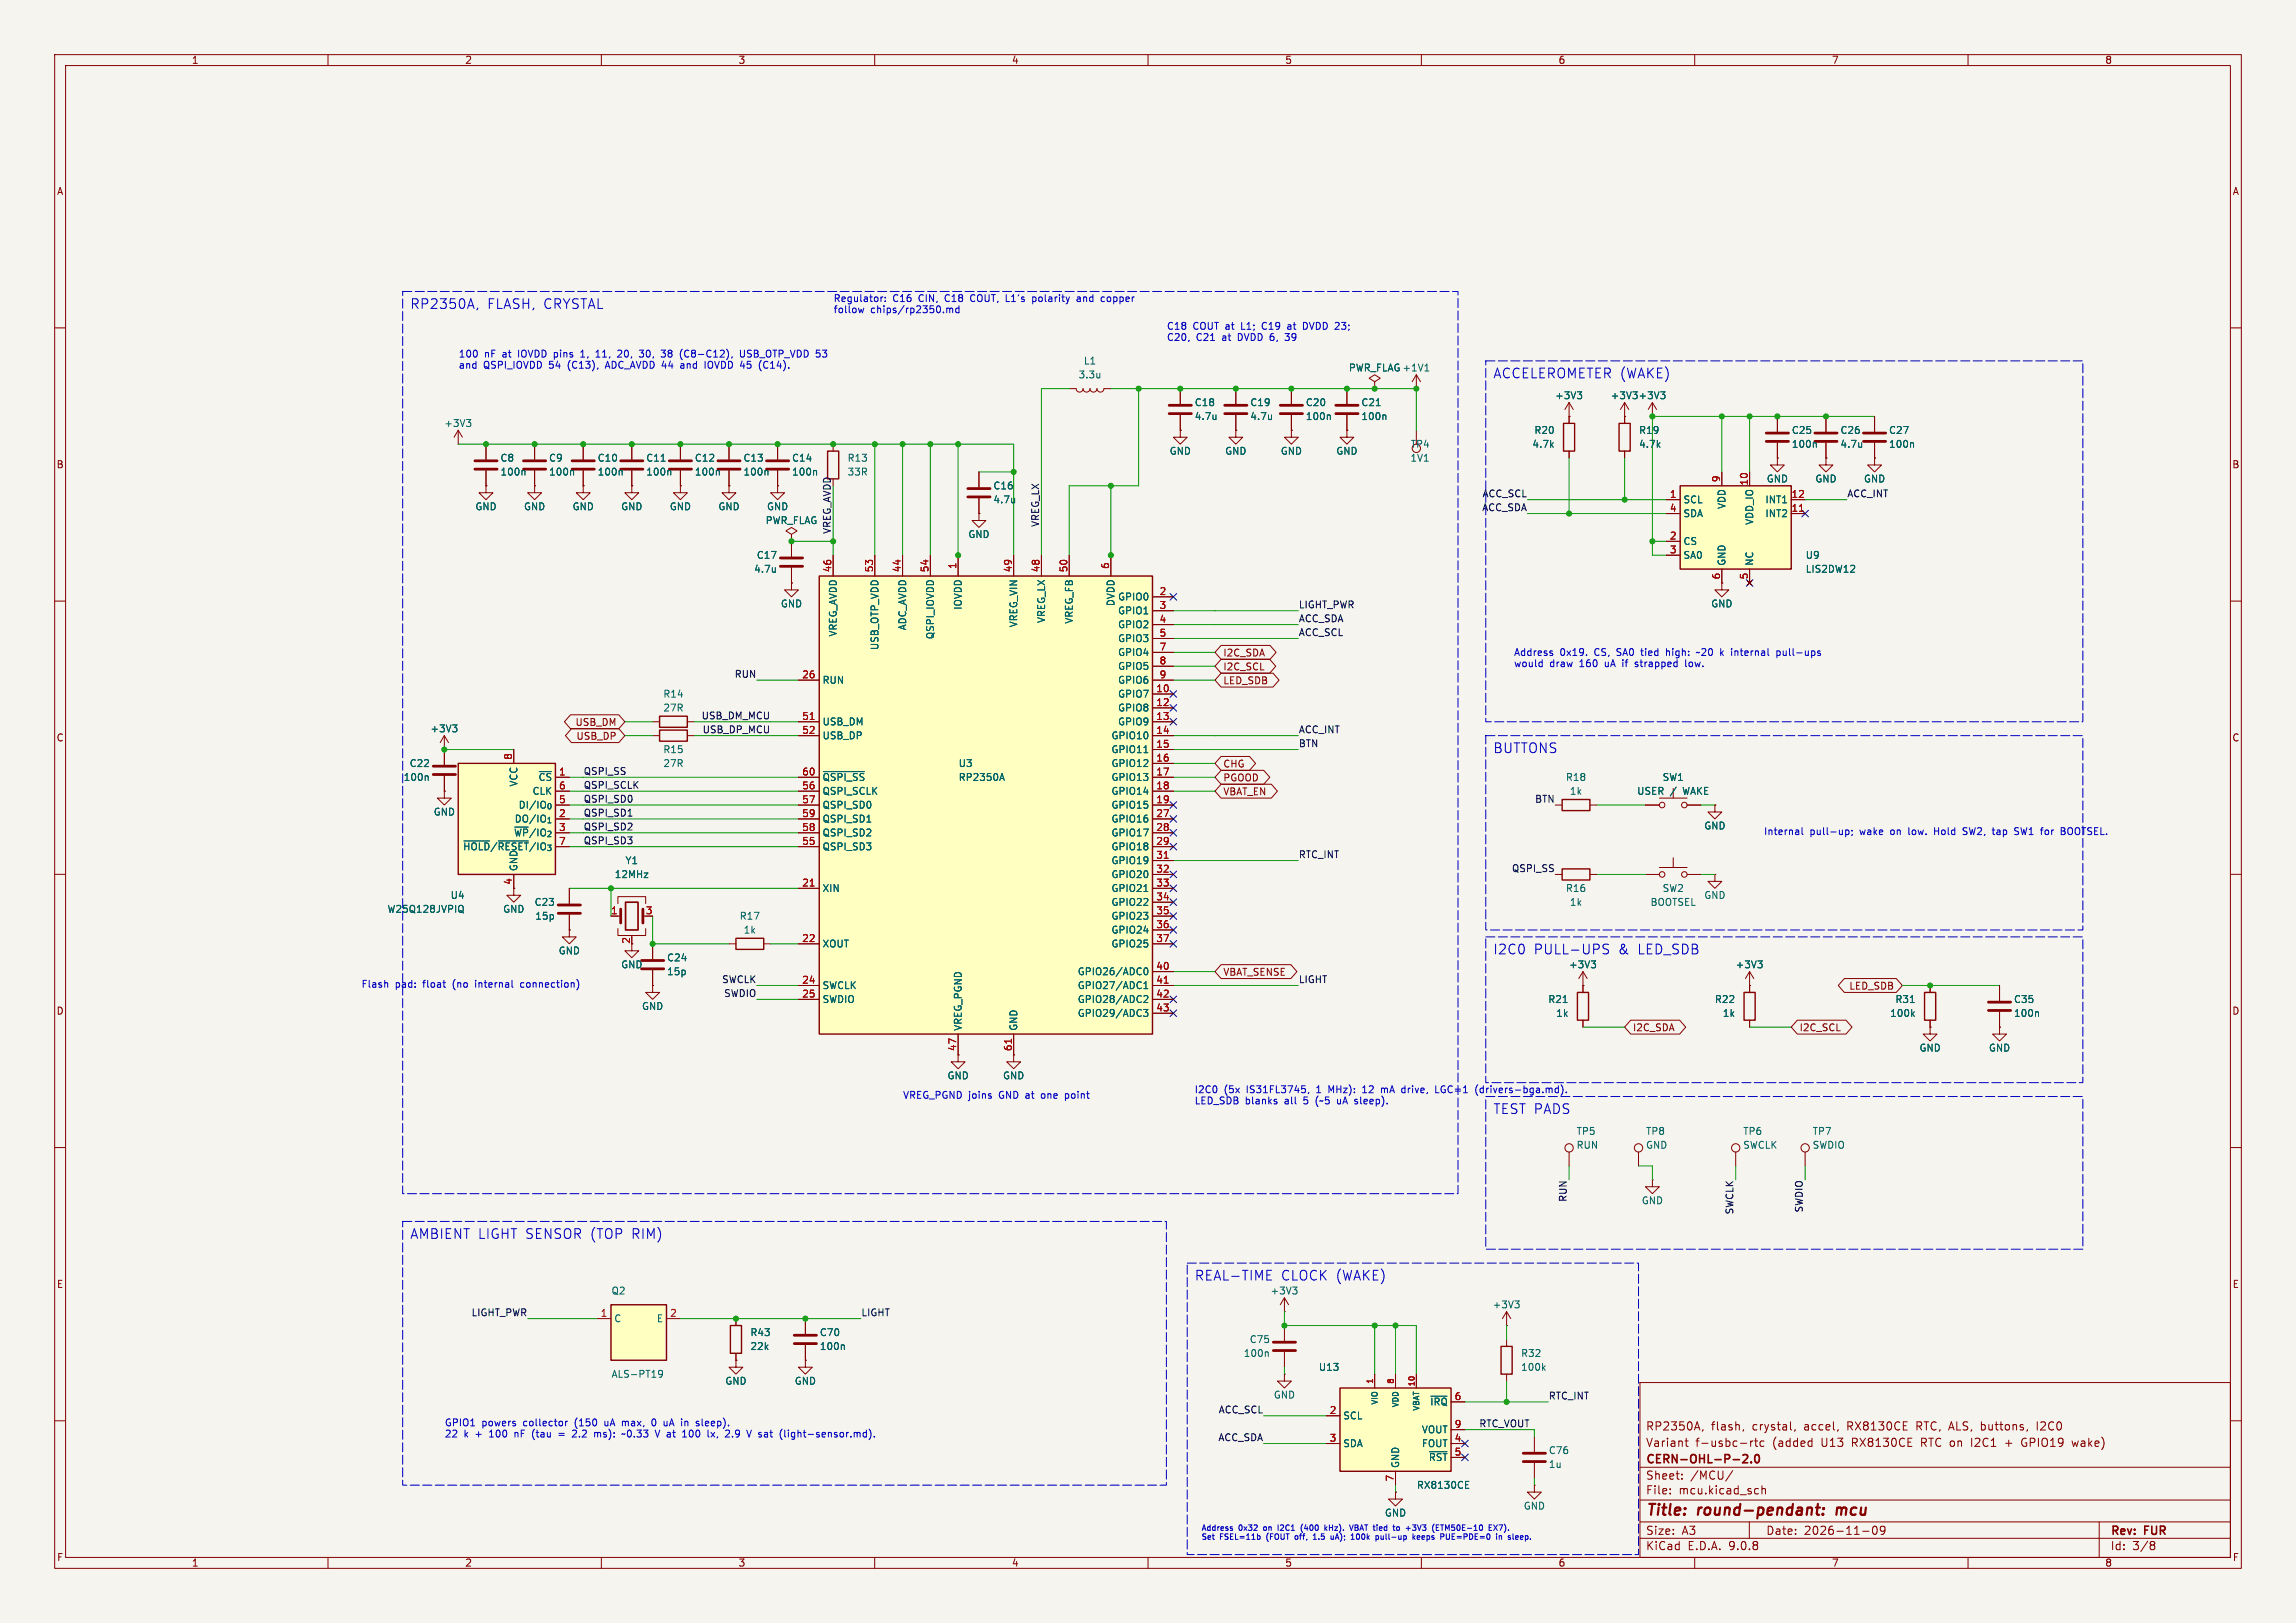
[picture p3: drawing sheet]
<svg xmlns="http://www.w3.org/2000/svg" width="420mm" height="297mm" viewBox="0 0 420 297" stroke-linecap="round" stroke-linejoin="round" font-family="sans-serif">
<defs><g id="words">
<g font-size="2.8" fill="#840000">
<text x="301" y="277.9">Title:</text>
<text x="310.6" y="277.9">round-pendant:</text>
<text x="336.8" y="277.9">mcu</text>
</g>
<g font-size="2.5" fill="#0000c2">
<text x="74.9" y="56.7">RP2350A,</text>
<text x="89.1" y="56.7">FLASH, CRYSTAL</text>
<text x="273" y="69.4">ACCELEROMETER (WAKE)</text>
<text x="273" y="138">BUTTONS</text>
<text x="273" y="174.9">I2C0</text>
<text x="280.5" y="174.9">PULL-UPS</text>
<text x="296" y="174.9">&amp;</text>
<text x="299.7" y="174.9">LED_SDB</text>
<text x="273" y="204.1">TEST PADS</text>
<text x="74.9" y="226.9">AMBIENT LIGHT SENSOR (TOP RIM)</text>
<text x="218.4" y="234.5">REAL-TIME</text>
<text x="234.3" y="234.5">CLOCK (WAKE)</text>
</g>
<g font-size="2.1" fill="#840000">
<text x="301" y="262">RP2350A,</text>
<text x="313" y="262">flash,</text>
<text x="320.6" y="262">crystal,</text>
<text x="330.2" y="262">accel,</text>
<text x="338.2" y="262">RX8130CE</text>
<text x="351" y="262">RTC, ALS, buttons,</text>
<text x="373.5" y="262">I2C0</text>
<text x="301" y="268.2">CERN-OHL-P-2.0</text>
<text x="301" y="265">Variant</text>
<text x="310.1" y="265">f-usbc-rtc</text>
<text x="324.3" y="265">(added</text>
<text x="333.3" y="265">U13</text>
<text x="339" y="265">RX8130CE</text>
<text x="351.8" y="265">RTC on</text>
<text x="361.3" y="265">I2C1</text>
<text x="367.7" y="265">+</text>
<text x="370.8" y="265">GPIO19</text>
<text x="380.3" y="265">wake)</text>
<text x="301" y="273.7">File:</text>
<text x="301" y="271">Sheet:</text>
<text x="307.1" y="273.7">mcu.kicad_sch</text>
<text x="309.2" y="271">/MCU/</text>
<text x="301" y="281.1">Size:</text>
<text x="307.6" y="281.1">A3</text>
<text x="323" y="281.1">Date:</text>
<text x="330" y="281.1">2026-11-09</text>
<text x="386" y="281.3">Rev:</text>
<text x="392.4" y="281.3">FUR</text>
<text x="301" y="283.9">KiCad</text>
<text x="308.7" y="283.9">E.D.A.</text>
<text x="316.3" y="283.9">9.0.8</text>
<text x="386" y="283.9">Id:</text>
<text x="390.1" y="283.9">3/8</text>
</g>
<g font-size="1.8" fill="#840000">
<text x="35" y="11.9">1</text>
<text x="85" y="11.9">2</text>
<text x="135" y="11.9">3</text>
<text x="185" y="11.9">4</text>
<text x="235" y="11.9">5</text>
<text x="285" y="11.9">6</text>
<text x="335" y="11.9">7</text>
<text x="385" y="11.9">8</text>
<text x="10.3" y="35.9">A</text>
<text x="408.3" y="35.9">A</text>
<text x="10.3" y="85.9">B</text>
<text x="408.2" y="85.9">B</text>
<text x="223.7" y="125.4">LED_SDB</text>
<text x="223.7" y="122.9">I2C_SCL</text>
<text x="223.7" y="120.3">I2C_SDA</text>
<text x="10.3" y="135.9">C</text>
<text x="105.2" y="133">USB_DM</text>
<text x="105.4" y="135.6">USB_DP</text>
<text x="408.2" y="135.9">C</text>
<text x="223.7" y="143.2">PGOOD</text>
<text x="223.7" y="140.7">CHG</text>
<text x="223.7" y="145.7">VBAT_EN</text>
<text x="93.7" y="162" transform="rotate(-90 93.7 162)">4</text>
<text x="115.3" y="172.8" transform="rotate(-90 115.3 172.8)">2</text>
<text x="223.7" y="178.8">VBAT_SENSE</text>
<text x="10.3" y="185.9">D</text>
<text x="338.2" y="181.3">LED_SDB</text>
<text x="408.2" y="185.9">D</text>
<text x="298.6" y="188.9">I2C_SDA</text>
<text x="329.1" y="188.9">I2C_SCL</text>
<text x="10.3" y="235.9">E</text>
<text x="408.3" y="235.9">E</text>
<text x="10.3" y="285.9">F</text>
<text x="35" y="286.9">1</text>
<text x="85" y="286.9">2</text>
<text x="135" y="286.9">3</text>
<text x="185" y="286.9">4</text>
<text x="235" y="286.9">5</text>
<text x="285" y="286.9">6</text>
<text x="335" y="286.9">7</text>
<text x="385" y="286.9">8</text>
<text x="408.3" y="285.9">F</text>
</g>
<g font-size="1.8" fill="#0000c2">
<text x="152.4" y="55.5">Regulator:</text>
<text x="152.4" y="57.5">follow</text>
<text x="159.3" y="57.5">chips/rp2350.md</text>
<text x="163.3" y="55.5">C16</text>
<text x="168.2" y="55.5">CIN,</text>
<text x="173.1" y="55.5">C18</text>
<text x="178" y="55.5">COUT, L1's</text>
<text x="189.7" y="55.5">polarity</text>
<text x="198.1" y="55.5">and</text>
<text x="202.7" y="55.5">copper</text>
<text x="83.8" y="65.6">100</text>
<text x="88.6" y="65.6">nF</text>
<text x="92" y="65.6">at</text>
<text x="95.1" y="65.6">IOVDD pins</text>
<text x="106.9" y="65.6">1,</text>
<text x="109.9" y="65.6">11,</text>
<text x="114.1" y="65.6">20,</text>
<text x="118.3" y="65.6">30,</text>
<text x="122.5" y="65.6">38</text>
<text x="126.1" y="65.6">(C8-C12),</text>
<text x="137.3" y="65.6">USB_OTP_VDD 53</text>
<text x="213.4" y="60.6">C18</text>
<text x="213.4" y="62.6">C20,</text>
<text x="218.2" y="60.6">COUT at</text>
<text x="218.8" y="62.6">C21</text>
<text x="223.7" y="62.6">at</text>
<text x="226.7" y="62.6">DVDD 6,</text>
<text x="227.3" y="60.6">L1;</text>
<text x="231.3" y="60.6">C19</text>
<text x="235.8" y="62.6">39</text>
<text x="236.2" y="60.6">at</text>
<text x="239.3" y="60.6">DVDD 23;</text>
<text x="83.8" y="67.7">and</text>
<text x="88.4" y="67.7">QSPI_IOVDD</text>
<text x="100.6" y="67.7">54</text>
<text x="104.1" y="67.7">(C13),</text>
<text x="111.3" y="67.7">ADC_AVDD 44</text>
<text x="125.4" y="67.7">and</text>
<text x="130" y="67.7">IOVDD 45</text>
<text x="140.3" y="67.7">(C14).</text>
<text x="276.9" y="120.2">Address</text>
<text x="276.9" y="122.3">would</text>
<text x="283.5" y="122.3">draw</text>
<text x="285.3" y="120.2">0x19.</text>
<text x="289.1" y="122.3">160</text>
<text x="291.8" y="120.2">CS,</text>
<text x="293.9" y="122.3">uA</text>
<text x="296" y="120.2">SA0</text>
<text x="297.3" y="122.3">if</text>
<text x="299.8" y="122.3">strapped</text>
<text x="300.7" y="120.2">tied</text>
<text x="305.5" y="120.2">high:</text>
<text x="309.2" y="122.3">low.</text>
<text x="311.3" y="120.2">~20</text>
<text x="315.8" y="120.2">k</text>
<text x="318" y="120.2">internal</text>
<text x="326.5" y="120.2">pull-ups</text>
<text x="322.6" y="153">Internal</text>
<text x="331.1" y="153">pull-up;</text>
<text x="340.3" y="153">wake</text>
<text x="346.1" y="153">on</text>
<text x="349.6" y="153">low.</text>
<text x="354.5" y="153">Hold</text>
<text x="360" y="153">SW2,</text>
<text x="365.6" y="153">tap</text>
<text x="369.8" y="153">SW1 for</text>
<text x="378.7" y="153">BOOTSEL.</text>
<text x="66" y="181">Flash</text>
<text x="72.3" y="181">pad:</text>
<text x="77.5" y="181">float</text>
<text x="83.1" y="181">(no</text>
<text x="87.4" y="181">internal</text>
<text x="95.9" y="181">connection)</text>
<text x="165.1" y="201.3">VREG_PGND joins</text>
<text x="182.9" y="201.3">GND at</text>
<text x="190.9" y="201.3">one</text>
<text x="195.5" y="201.3">point</text>
<text x="218.4" y="200.3">I2C0</text>
<text x="218.4" y="202.3">LED_SDB</text>
<text x="223.9" y="200.3">(5x</text>
<text x="227.8" y="202.3">blanks</text>
<text x="228.2" y="200.3">IS31FL3745,</text>
<text x="235.1" y="202.3">all</text>
<text x="238.8" y="202.3">5</text>
<text x="241.1" y="200.3">1</text>
<text x="241.1" y="202.3">(~5</text>
<text x="243.5" y="200.3">MHz):</text>
<text x="245.3" y="202.3">uA</text>
<text x="248.7" y="202.3">sleep).</text>
<text x="249.9" y="200.3">12</text>
<text x="253.5" y="200.3">mA</text>
<text x="257.5" y="200.3">drive,</text>
<text x="263.9" y="200.3">LGC=1</text>
<text x="271.4" y="200.3">(drivers-bga.md).</text>
<text x="81.3" y="261.2">GPIO1</text>
<text x="81.3" y="263.3">22</text>
<text x="84.9" y="263.3">k</text>
<text x="87.1" y="263.3">+</text>
<text x="88.1" y="261.2">powers</text>
<text x="89.8" y="263.3">100</text>
<text x="94.6" y="263.3">nF</text>
<text x="95.8" y="261.2">collector</text>
<text x="98" y="263.3">(tau</text>
<text x="105.4" y="261.2">(150</text>
<text x="105.8" y="263.3">2.2</text>
<text x="110" y="263.3">ms):</text>
<text x="111.1" y="261.2">uA</text>
<text x="114.5" y="261.2">max,</text>
<text x="115.3" y="263.3">~0.33</text>
<text x="120.1" y="261.2">0</text>
<text x="121.7" y="263.3">V at</text>
<text x="122.5" y="261.2">uA</text>
<text x="125.9" y="261.2">in</text>
<text x="127" y="263.3">100</text>
<text x="128.8" y="261.2">sleep).</text>
<text x="131.8" y="263.3">lx,</text>
<text x="135.2" y="263.3">2.9</text>
<text x="139.4" y="263.3">V sat</text>
<text x="145.8" y="263.3">(light-sensor.md).</text>
</g>
<g font-size="1.8" fill="#006464">
<text x="197.2" y="69.4">3.3u</text>
<text x="198.2" y="66.9">L1</text>
<text x="246.6" y="68.2">PWR_FLAG+1V1</text>
<text x="246.6" y="68.2">PWR_FLAG</text>
<text x="218.4" y="74.5">C18</text>
<text x="218.4" y="77.1">4.7u</text>
<text x="228.6" y="74.5">C19</text>
<text x="228.6" y="77.1">4.7u</text>
<text x="238.8" y="77.1">100n</text>
<text x="238.8" y="74.5">C20</text>
<text x="248.9" y="77.1">100n</text>
<text x="248.9" y="74.5">C21</text>
<text x="284.4" y="73.3">+3V3</text>
<text x="294.5" y="73.3">+3V3 +3V3</text>
<text x="81.2" y="78.3">+3V3</text>
<text x="213.9" y="83.4">GND</text>
<text x="224" y="83.4">GND</text>
<text x="234.2" y="83.4">GND</text>
<text x="244.3" y="83.4">GND</text>
<text x="258" y="82.1">TP4</text>
<text x="280.2" y="82.1">4.7k</text>
<text x="280.6" y="79.6">R20</text>
<text x="299.7" y="82.1">4.7k</text>
<text x="299.7" y="79.6">R19</text>
<text x="327.7" y="82.1">100n</text>
<text x="327.7" y="79.6">C25</text>
<text x="336.6" y="79.6">C26</text>
<text x="336.6" y="82.1">4.7u</text>
<text x="345.4" y="82.1">100n</text>
<text x="345.4" y="79.6">C27</text>
<text x="91.4" y="84.7">C8</text>
<text x="91.4" y="87.2">100n</text>
<text x="100.3" y="84.7">C9</text>
<text x="100.3" y="87.2">100n</text>
<text x="109.2" y="87.2">100n</text>
<text x="109.2" y="84.7">C10</text>
<text x="118.1" y="87.2">100n</text>
<text x="118.1" y="84.7">C11</text>
<text x="127" y="87.2">100n</text>
<text x="127" y="84.7">C12</text>
<text x="135.9" y="87.2">100n</text>
<text x="135.9" y="84.7">C13</text>
<text x="144.8" y="87.2">100n</text>
<text x="144.8" y="84.7">C14</text>
<text x="154.9" y="84.7">R13</text>
<text x="154.9" y="87.2">33R</text>
<text x="181.6" y="89.8">C16</text>
<text x="257.9" y="84.7">1V1</text>
<text x="323.1" y="88.5">GND</text>
<text x="332" y="88.5">GND</text>
<text x="340.9" y="88.5">GND</text>
<text x="86.9" y="93.6">GND</text>
<text x="95.8" y="93.6">GND</text>
<text x="104.6" y="93.6">GND</text>
<text x="113.5" y="93.6">GND</text>
<text x="122.4" y="93.6">GND</text>
<text x="131.3" y="93.6">GND</text>
<text x="140.2" y="93.6">GND</text>
<text x="181.6" y="92.3">4.7u</text>
<text x="307.8" y="92.3">SCL</text>
<text x="307.8" y="94.8">SDA</text>
<text x="315.8" y="93.2" transform="rotate(-90 315.8 93.2)">VDD</text>
<text x="322.8" y="92.3">INT1</text>
<text x="322.8" y="94.8">INT2</text>
<text x="140" y="96.1">PWR_FLAG</text>
<text x="177" y="98.7">GND</text>
<text x="307.8" y="99.9">CS</text>
<text x="320.9" y="96.1" transform="rotate(-90 320.9 96.1)">VDD_IO</text>
<text x="137.9" y="105">4.7u</text>
<text x="138.3" y="102.5">C17</text>
<text x="307.8" y="102.5">SA0</text>
<text x="315.8" y="103.6" transform="rotate(-90 315.8 103.6)">GND</text>
<text x="320.9" y="103.6" transform="rotate(-90 320.9 103.6)">NC</text>
<text x="330.2" y="105">LIS2DW12</text>
<text x="330.2" y="102.5">U9</text>
<text x="142.7" y="111.4">GND</text>
<text x="176.1" y="111.7" transform="rotate(-90 176.1 111.7)">IOVDD</text>
<text x="204.1" y="111" transform="rotate(-90 204.1 111)">DVDD</text>
<text x="204.4" y="110.1">GPIO0</text>
<text x="204.4" y="112.6">GPIO1</text>
<text x="312.9" y="111.4">GND</text>
<text x="153.3" y="116.6" transform="rotate(-90 153.3 116.6)">VREG_AVDD</text>
<text x="160.9" y="119.1" transform="rotate(-90 160.9 119.1)">USB_OTP_VDD</text>
<text x="166" y="115.4" transform="rotate(-90 166 115.4)">ADC_AVDD</text>
<text x="171" y="117.1" transform="rotate(-90 171 117.1)">QSPI_IOVDD</text>
<text x="186.3" y="114.9" transform="rotate(-90 186.3 114.9)">VREG_VIN</text>
<text x="191.4" y="114.1" transform="rotate(-90 191.4 114.1)">VREG_LX</text>
<text x="196.4" y="114.2" transform="rotate(-90 196.4 114.2)">VREG_FB</text>
<text x="204.4" y="115.2">GPIO2</text>
<text x="204.4" y="117.7">GPIO3</text>
<text x="150.4" y="125.3">RUN</text>
<text x="204.4" y="120.2">GPIO4</text>
<text x="204.4" y="122.8">GPIO5</text>
<text x="204.4" y="125.3">GPIO6</text>
<text x="121.2" y="127.9">R14</text>
<text x="121.2" y="130.4">27R</text>
<text x="204.4" y="127.9">GPIO7</text>
<text x="204.4" y="130.4">GPIO8</text>
<text x="78.6" y="134.2">+3V3</text>
<text x="150.4" y="132.9">USB_DM</text>
<text x="150.4" y="135.5">USB_DP</text>
<text x="203.2" y="135.5">GPIO10</text>
<text x="204.4" y="132.9">GPIO9</text>
<text x="73.7" y="143.1">100n</text>
<text x="74.8" y="140.6">C22</text>
<text x="98.4" y="143.1">~{CS}</text>
<text x="121.2" y="138">R15</text>
<text x="121.2" y="140.6">27R</text>
<text x="150.4" y="143.1">~{QSPI_SS}</text>
<text x="175.3" y="140.6">U3</text>
<text x="175.3" y="143.1">RP2350A</text>
<text x="203.2" y="138">GPIO11</text>
<text x="203.2" y="140.6">GPIO12</text>
<text x="203.2" y="143.1">GPIO13</text>
<text x="286.3" y="143.1">R18</text>
<text x="304" y="143.1">SW1</text>
<text x="79.2" y="149.5">GND</text>
<text x="94.7" y="148.2">DI/IO_{0}</text>
<text x="94.8" y="144" transform="rotate(-90 94.8 144)">VCC</text>
<text x="97.3" y="145.6">CLK</text>
<text x="150.4" y="145.6">QSPI_SCLK</text>
<text x="150.4" y="148.2">QSPI_SD0</text>
<text x="203.2" y="145.6">GPIO14</text>
<text x="203.2" y="148.2">GPIO15</text>
<text x="287.1" y="145.6">1k</text>
<text x="299.4" y="145.6">USER</text>
<text x="308" y="145.6">WAKE</text>
<text x="84.6" y="155.8">~{HOLD}/~{RESET}/IO_{3}</text>
<text x="93.9" y="153.3">~{WP}/IO_{2}</text>
<text x="94" y="150.7">DO/IO_{1}</text>
<text x="150.4" y="150.7">QSPI_SD1</text>
<text x="150.4" y="153.3">QSPI_SD2</text>
<text x="150.4" y="155.8">QSPI_SD3</text>
<text x="203.2" y="150.7">GPIO16</text>
<text x="203.2" y="153.3">GPIO17</text>
<text x="203.2" y="155.8">GPIO18</text>
<text x="311.7" y="152">GND</text>
<text x="94.8" y="159.5" transform="rotate(-90 94.8 159.5)">GND</text>
<text x="112.4" y="160.9">12MHz</text>
<text x="114.3" y="158.3">Y1</text>
<text x="203.2" y="158.3">GPIO19</text>
<text x="203.2" y="160.9">GPIO20</text>
<text x="70.8" y="167.2">W25Q128JVPIQ</text>
<text x="82.3" y="164.7">U4</text>
<text x="91.9" y="167.2">GND</text>
<text x="97.7" y="166">C23</text>
<text x="150.4" y="163.4">XIN</text>
<text x="203.2" y="163.4">GPIO21</text>
<text x="203.2" y="166">GPIO22</text>
<text x="286.3" y="163.4">R16</text>
<text x="287.1" y="166">1k</text>
<text x="301.8" y="166">BOOTSEL</text>
<text x="304" y="163.4">SW2</text>
<text x="311.7" y="164.7">GND</text>
<text x="97.8" y="168.5">15p</text>
<text x="135.2" y="168.5">R17</text>
<text x="135.9" y="171">1k</text>
<text x="150.4" y="173.6">XOUT</text>
<text x="203.2" y="168.5">GPIO23</text>
<text x="203.2" y="171">GPIO24</text>
<text x="203.2" y="173.6">GPIO25</text>
<text x="102.1" y="174.9">GND</text>
<text x="113.5" y="177.4">GND</text>
<text x="121.9" y="176.1">C24</text>
<text x="121.9" y="178.7">15p</text>
<text x="197" y="178.7">GPIO26/ADC0</text>
<text x="286.9" y="177.4">+3V3</text>
<text x="317.4" y="177.4">+3V3</text>
<text x="117.3" y="185">GND</text>
<text x="150.4" y="181.2">SWCLK</text>
<text x="150.4" y="183.7">SWDIO</text>
<text x="197" y="181.2">GPIO27/ADC1</text>
<text x="197" y="183.7">GPIO28/ADC2</text>
<text x="283.1" y="183.7">R21</text>
<text x="313.6" y="183.7">R22</text>
<text x="346.6" y="183.7">R31</text>
<text x="368.3" y="183.7">C35</text>
<text x="176.1" y="188.7" transform="rotate(-90 176.1 188.7)">VREG_PGND</text>
<text x="186.3" y="188.7" transform="rotate(-90 186.3 188.7)">GND</text>
<text x="197" y="186.3">GPIO29/ADC3</text>
<text x="284.6" y="186.3">1k</text>
<text x="315" y="186.3">1k</text>
<text x="345.7" y="186.3">100k</text>
<text x="368.3" y="186.3">100n</text>
<text x="173.2" y="197.7">GND</text>
<text x="183.4" y="197.7">GND</text>
<text x="351" y="192.6">GND</text>
<text x="363.7" y="192.6">GND</text>
<text x="288.3" y="207.9">TP5</text>
<text x="301" y="207.9">TP8</text>
<text x="318.8" y="207.9">TP6</text>
<text x="331.5" y="207.9">TP7</text>
<text x="288.3" y="210.4">RUN</text>
<text x="301" y="210.4">GND</text>
<text x="318.8" y="210.4">SWCLK</text>
<text x="331.5" y="210.4">SWDIO</text>
<text x="300.2" y="220.6">GND</text>
<text x="111.8" y="237.1">Q2</text>
<text x="232.3" y="237.1">+3V3</text>
<text x="272.9" y="239.6">+3V3</text>
<text x="112.3" y="242.2">C</text>
<text x="120.1" y="242.2">E</text>
<text x="137.2" y="244.7">R43</text>
<text x="149.9" y="244.7">C70</text>
<text x="228.5" y="246">C75</text>
<text x="137.2" y="247.2">22k</text>
<text x="149.9" y="247.2">100n</text>
<text x="227.4" y="248.5">100n</text>
<text x="241.1" y="251.1">U13</text>
<text x="278.1" y="248.5">R32</text>
<text x="278.1" y="251.1">100k</text>
<text x="111.8" y="252.3">ALS-PT19</text>
<text x="132.6" y="253.6">GND</text>
<text x="145.3" y="253.6">GND</text>
<text x="232.9" y="256.1">GND</text>
<text x="261.5" y="257.4">~{IRQ}</text>
<text x="245.6" y="259.9">SCL</text>
<text x="260" y="262.5">VOUT</text>
<text x="245.6" y="265">SDA</text>
<text x="256.1" y="268.7" transform="rotate(-90 256.1 268.7)">GND</text>
<text x="260" y="265">FOUT</text>
<text x="261.3" y="267.6">~{RST}</text>
<text x="283.2" y="268.8">1u</text>
<text x="283.2" y="266.3">C76</text>
<text x="259.1" y="272.6">RX8130CE</text>
<text x="253.2" y="277.7">GND</text>
<text x="278.6" y="276.5">GND</text>
</g>
<g font-size="1.8" fill="#a90000">
<text x="314.7" y="88.3" transform="rotate(-90 314.7 88.3)">9</text>
<text x="319.8" y="88.9" transform="rotate(-90 319.8 88.9)">10</text>
<text x="305.4" y="91.2">1</text>
<text x="305.4" y="93.7">4</text>
<text x="327.6" y="91.2">12</text>
<text x="327.6" y="93.7">11</text>
<text x="305.4" y="98.8">2</text>
<text x="305.4" y="101.3">3</text>
<text x="152.1" y="104.8" transform="rotate(-90 152.1 104.8)">46</text>
<text x="159.8" y="104.8" transform="rotate(-90 159.8 104.8)">53</text>
<text x="164.8" y="104.8" transform="rotate(-90 164.8 104.8)">44</text>
<text x="169.9" y="104.8" transform="rotate(-90 169.9 104.8)">54</text>
<text x="175" y="104.2" transform="rotate(-90 175 104.2)">1</text>
<text x="185.2" y="104.8" transform="rotate(-90 185.2 104.8)">49</text>
<text x="190.2" y="104.8" transform="rotate(-90 190.2 104.8)">48</text>
<text x="195.3" y="104.8" transform="rotate(-90 195.3 104.8)">50</text>
<text x="202.9" y="104.2" transform="rotate(-90 202.9 104.2)">6</text>
<text x="314.7" y="106.1" transform="rotate(-90 314.7 106.1)">6</text>
<text x="319.8" y="106.1" transform="rotate(-90 319.8 106.1)">5</text>
<text x="212" y="109">2</text>
<text x="212" y="111.5">3</text>
<text x="212" y="114">4</text>
<text x="212" y="116.6">5</text>
<text x="212" y="119.1">7</text>
<text x="146.6" y="124.2">26</text>
<text x="212" y="121.7">8</text>
<text x="212" y="124.2">9</text>
<text x="146.6" y="131.8">51</text>
<text x="211.4" y="126.7">10</text>
<text x="211.4" y="129.3">12</text>
<text x="211.4" y="131.8">13</text>
<text x="146.6" y="134.4">52</text>
<text x="211.4" y="134.4">14</text>
<text x="211.4" y="136.9">15</text>
<text x="93.7" y="139.1" transform="rotate(-90 93.7 139.1)">8</text>
<text x="102.2" y="142">1</text>
<text x="146.6" y="142">60</text>
<text x="211.4" y="139.4">16</text>
<text x="211.4" y="142">17</text>
<text x="102.2" y="144.5">6</text>
<text x="102.2" y="147.1">5</text>
<text x="102.2" y="149.6">2</text>
<text x="146.6" y="144.5">56</text>
<text x="146.6" y="147.1">57</text>
<text x="146.6" y="149.6">59</text>
<text x="211.4" y="144.5">18</text>
<text x="211.4" y="147.1">19</text>
<text x="211.4" y="149.6">27</text>
<text x="102.2" y="152.1">3</text>
<text x="102.2" y="154.7">7</text>
<text x="146.6" y="152.1">58</text>
<text x="146.6" y="154.7">55</text>
<text x="211.4" y="152.1">28</text>
<text x="211.4" y="154.7">29</text>
<text x="211.4" y="157.2">31</text>
<text x="211.4" y="159.8">32</text>
<text x="111.7" y="167.4">1</text>
<text x="118" y="167.4">3</text>
<text x="146.6" y="162.3">21</text>
<text x="211.4" y="162.3">33</text>
<text x="211.4" y="164.8">34</text>
<text x="211.4" y="167.4">35</text>
<text x="146.6" y="172.5">22</text>
<text x="211.4" y="169.9">36</text>
<text x="211.4" y="172.5">37</text>
<text x="211.4" y="177.5">40</text>
<text x="146.6" y="180.1">24</text>
<text x="146.6" y="182.6">25</text>
<text x="211.4" y="180.1">41</text>
<text x="211.4" y="182.6">42</text>
<text x="211.4" y="185.2">43</text>
<text x="175" y="192.4" transform="rotate(-90 175 192.4)">47</text>
<text x="185.2" y="192.4" transform="rotate(-90 185.2 192.4)">61</text>
<text x="109.8" y="241">1</text>
<text x="122.5" y="241">2</text>
<text x="266" y="256.3">6</text>
<text x="243.1" y="258.8">2</text>
<text x="243.1" y="263.9">3</text>
<text x="266" y="261.4">9</text>
<text x="266" y="263.9">4</text>
<text x="266" y="266.4">5</text>
<text x="255" y="271.2" transform="rotate(-90 255 271.2)">7</text>
</g>
<g font-size="1.8" fill="#0f0f0f">
<text x="271" y="93.6">ACC_SDA</text>
<text x="271.1" y="91.1">ACC_SCL</text>
<text x="337.8" y="91.1">ACC_INT</text>
<text x="152.1" y="97.8" transform="rotate(-90 152.1 97.8)">VREG_AVDD</text>
<text x="190.2" y="96.5" transform="rotate(-90 190.2 96.5)">VREG_LX</text>
<text x="237.5" y="111.4">LIGHT_PWR</text>
<text x="237.5" y="114">ACC_SDA</text>
<text x="237.5" y="116.5">ACC_SCL</text>
<text x="134.3" y="124.1">RUN</text>
<text x="128.2" y="131.7">USB_DM_MCU</text>
<text x="128.4" y="134.3">USB_DP_MCU</text>
<text x="237.5" y="136.8">BTN</text>
<text x="237.5" y="134.3">ACC_INT</text>
<text x="106.7" y="141.9">QSPI_SS</text>
<text x="106.7" y="149.5">QSPI_SD1</text>
<text x="106.7" y="147">QSPI_SD0</text>
<text x="106.7" y="144.4">QSPI_SCLK</text>
<text x="280.7" y="147">BTN</text>
<text x="106.7" y="154.6">QSPI_SD3</text>
<text x="106.7" y="152.1">QSPI_SD2</text>
<text x="237.5" y="157.1">RTC_INT</text>
<text x="276.5" y="159.7">QSPI_SS</text>
<text x="132" y="180">SWCLK</text>
<text x="237.5" y="180">LIGHT</text>
<text x="132.4" y="182.5">SWDIO</text>
<text x="286.7" y="220" transform="rotate(-90 286.7 220)">RUN</text>
<text x="329.9" y="222" transform="rotate(-90 329.9 222)">SWDIO</text>
<text x="317.2" y="222.3" transform="rotate(-90 317.2 222.3)">SWCLK</text>
<text x="86.2" y="241">LIGHT_PWR</text>
<text x="157.5" y="241">LIGHT</text>
<text x="283.2" y="256.2">RTC_INT</text>
<text x="222.8" y="263.8">ACC_SDA</text>
<text x="222.8" y="258.7">ACC_SCL</text>
<text x="270.5" y="261.3">RTC_VOUT</text>
</g>
<g font-size="1.4" fill="#a90000">
<text x="251.2" y="253.3" transform="rotate(-90 251.2 253.3)">1</text>
<text x="255" y="253.3" transform="rotate(-90 255 253.3)">8</text>
<text x="258.8" y="253.8" transform="rotate(-90 258.8 253.8)">10</text>
</g>
<g font-size="1.4" fill="#006464">
<text x="252.2" y="257.2" transform="rotate(-90 252.2 257.2)">VIO</text>
<text x="256" y="257.7" transform="rotate(-90 256 257.7)">VDD</text>
<text x="259.8" y="258.3" transform="rotate(-90 259.8 258.3)">VBAT</text>
</g>
<g font-size="1.4" fill="#0000c2">
<text x="219.7" y="280.3">Address</text>
<text x="219.7" y="282">Set</text>
<text x="223.2" y="282">FSEL=11b</text>
<text x="226.6" y="280.3">0x32</text>
<text x="231.3" y="280.3">on</text>
<text x="231.9" y="282">(FOUT</text>
<text x="234.2" y="280.3">I2C1</text>
<text x="237.4" y="282">off,</text>
<text x="238.7" y="280.3">(400</text>
<text x="240.9" y="282">1.5</text>
<text x="243.3" y="280.3">kHz).</text>
<text x="244.4" y="282">uA);</text>
<text x="248.2" y="280.3">VBAT tied</text>
<text x="248.4" y="282">100k</text>
<text x="253.1" y="282">pull-up</text>
<text x="256.6" y="280.3">to</text>
<text x="259.2" y="280.3">+3V3</text>
<text x="260.2" y="282">keeps</text>
<text x="264.2" y="280.3">(ETM50E-10</text>
<text x="265.5" y="282">PUE=PDE=0</text>
<text x="274.9" y="280.3">EX7).</text>
<text x="276" y="282">in</text>
<text x="278.4" y="282">sleep.</text>
</g>
</g></defs>
<path d="M0 0h420v297h-420z" fill="#f5f4ef" stroke="#f5f4ef" stroke-width=".18"/>
<g fill="none" stroke="#840000" stroke-width=".18">
<path d="M10 10h400v277h-400zM12 12h396v273h-396zM60 10v2M110 10v2M160 10v2M210 10v2M260 10v2M310 10v2M360 10v2M10 60h2M215.9 71.1v2.8M215.9 75.9v2.8"/>
<path d="M246.4 78.7v1.3h1.2l-1.2 1.3-1.3-1.3h1.3M246.4 78.7h.1M251.5 69.9l1-.7-1-.6-1.1 .6 1.1 .7v1.2M251.5 71.1h.1M259.1 71.1h.1M259.1 68.6l-.8 1.3M259.1 68.6l.7 1.3M259.1 68.6v2.5M408 60h2M10 110h2M408 110h2M10 160h2"/>
<path d="M408 160h2M94 162.6v1.2h1.2l-1.2 1.3-1.3-1.3h1.3M104.1 170.2v1.3h1.3l-1.3 1.2-1.2-1.2h1.2M104.1 170.2h.1M10 210h2M408 210h2M300 253h108v32h-108zM10 260h2M300 278.5h108M300 274.5h108M300 268.5h108M305.5 273.2v.2"/>
<path d="M305.5 272.5v.1M307.7 270.5v.2M307.7 269.8v.1M308.2 263.7h.6M308.4 263.2v1.3l.4 .2M311.5 261.6l-.1 .3M316.9 269.1l-1.2 1.9M318.9 261.6l-.1 .3M320 278.5v3M320.2 263.7v1M320.7 263.7l-.3 .1-.2 .2M320.9 263.7h.6"/>
<path d="M321.2 263.2v1.3l.3 .2M321.2 272.4l.5 .1M321.7 273.3l-.5 .1M322.3 272.5l.2-.1 .4 .1v.9M322.3 271.9v1.5M322.7 263.8l-.5-.1-.3 .3v.4l.2 .2h.6M328.4 261.6l-.2 .3M331.3 263.7l.1 .1M331.4 263.2v1.5M331.4 264.6l-.1 .1M336.2 261.6v.2M342.7 279.4l.2-.1a.8 .8 0 0 1 .5 .7 .8 .8 0 0 1-.5 .8l-.2-.2-.2-.4z"/>
<path d="M344.8 279.9l-.3 .3h-.3l-.3-.3 .2-.5 .4-.1 .2 .1a.99 .99 0 0 1-.3 1.4h-.3M360.7 263.2v1.5M366.9 264.1h1.1M370.3 263.2a.81 .81 0 0 0-.5 .7 .81 .81 0 0 0 .5 .8M372.7 260.2v1.5M379 263.7l.3 1 .3-.7M384 278.5v6.5M408 260h2M60 285v2M110 285v2M160 285v2M210 285v2"/>
<path d="M260 285v2M300 281.5h108M310 285v2M340.7 280.2h1.2M360 285v2M393.6 282.1l.4 .1 .2 .2-.3 .3M393.6 282.7h.3M393.9 282.7l.2 .2 .1 .4-.2 .2-.4 .1"/>
</g>
<path d="M332.2 275.9h.7M332.5 275.2l-.2 1.7 .1 .2 .4 .1M333.5 277v.1l-.1 .1M333.5 277l-.2 .1 .1 .1M333.5 277l-.1 .2M333.6 276v.2M333.6 276l.1 .1-.1 .1M333.6 276l-.1 .1 .1 .1M336.1 275.9l-.2 1.3" fill="none" stroke="#840000" stroke-width=".4"/>
<path d="M318.8 266.3l.6-.1 .2 .1 .1 .3-.9 1.1h.9M320.3 267.5v.2M321.1 266.3l.2-.1a.8 .8 0 0 1 .5 .7 .8 .8 0 0 1-.5 .8l-.2-.2-.1-.4z" fill="none" stroke="#840000" stroke-width=".3"/>
<path d="M222.4 75.9v.9M222.4 76.7h.1M260.7 67.9h.7M260.8 66.9l.2-.3v1.3" fill="none" stroke="#006464" stroke-width=".18"/>
<path d="M213.9 74.2h4M213.9 75.7h4" fill="none" stroke="#840000" stroke-width=".51"/>
<path d="M111.8 238.8h10.1v10.1h-10.1z" fill="#ffffc2"/>
<path d="M296.2 77.5h2v5.1h-2zM120.6 133.6h5.1v2h-5.1zM285.7 159h5.1v2h-5.1zM134.6 171.7h5.1v2h-5.1zM319 181.6h2.1v5.1h-2.1zM111.8 238.8h10.1v10.1h-10.1zM133.6 242.6h2v5h-2z" fill="none" stroke="#840000" stroke-width=".25"/>
<g fill="none" stroke="#840000" stroke-width=".18">
<path d="M83.8 78.7l-.7 1.3M83.8 78.7l.8 1.3M83.8 78.7v2.6M246.4 71.1v2.8M246.4 75.9v2.8M259.1 78.7v2.6M297.2 76.2v1.3M325.1 76.2v2.8M83.8 81.3h.1M144.8 97.8l1-.6-1-.7-1 .7 1 .6v1.3M144.8 99.1h.1M144.8 99.1v2.8"/>
<path d="M297.2 82.6v1.2M325.1 83.8v1.3h1.3l-1.3 1.3-1.3-1.3h1.3M325.1 83.8h.1M325.1 81v2.8M144.8 106.7v1.3h1.2l-1.2 1.2-1.3-1.2h1.3M144.8 106.7h.1M144.8 103.9v2.8M81.3 137.2h.1M81.3 134.6l-.8 1.3M81.3 134.6l.7 1.3M81.3 134.6v5.4M119.4 134.6h1.2"/>
<path d="M125.7 134.6h1.3M81.3 144.8v1.3h1.2l-1.2 1.2-1.3-1.2h1.3M81.3 144.8h.1M81.3 142v2.8M303.5 158.8h5.1M306.1 157v1.8M104.1 162.6v2.8M104.1 167.4v2.8M111.8 167.6h1.7M113 165.4v-1.3h5.1v1.3M113 169.9v1.3h5.1v-1.3M115.6 172.7v1.3h1.2l-1.2 1.3-1.3-1.3h1.3"/>
<path d="M115.6 171.2v.3M119.4 172.7v2.8M119.4 177.5v2.8M133.3 172.7h1.3M139.7 172.7h1.3M284.5 160h1.2M290.8 160h1.3M301 160h2.5M308.6 160h2.5M313.7 160v1.3h1.3l-1.3 1.3-1.3-1.3h1.3M313.7 160h.1M320 177.8l-.7 1.3"/>
<path d="M320 177.8l.8 1.3M320 177.8v3.8M119.4 180.3v1.3h1.2l-1.2 1.3-1.3-1.3h1.3M119.4 180.3h.1M175.3 193v1.3h1.2l-1.2 1.3-1.3-1.3h1.3M175.3 193h.1M185.4 193v1.3h1.3l-1.3 1.3-1.3-1.3h1.3M185.4 193h.1M320 180.3h.1M320 186.7v1.3M353.1 188v1.2h1.2l-1.2 1.3-1.3-1.3h1.3M353.1 188h.1"/>
<path d="M365.8 188v1.2h1.2l-1.2 1.3-1.3-1.3h1.3M365.8 188h.1M299.7 210.8v2.6M330.2 210.8v2.6M234.9 237.5v2.5M234.9 237.5l-.7 1.3M234.9 237.5l.8 1.3M109.2 241.3h2.6M121.9 241.3h2.6M134.6 248.9v1.3h1.3l-1.3 1.3-1.3-1.3h1.3M134.6 248.9h.1M134.6 241.3v1.3"/>
<path d="M134.6 247.6v1.3M147.3 248.9v1.3h1.3l-1.3 1.3-1.3-1.3h1.3M147.3 248.9h.1M147.3 241.3v2.8M147.3 246.1v2.8M234.9 240h.1M234.9 242.6v2.8M234.9 247.4v2.8"/>
<circle cx="259.1" cy="82" r=".76"/>
<circle cx="304" cy="160" r=".51"/>
<circle cx="308.1" cy="160" r=".51"/>
<circle cx="299.7" cy="210.1" r=".76"/>
<circle cx="330.2" cy="210.1" r=".76"/>
</g>
<g fill="none" stroke="#006464" stroke-width=".18">
<path d="M85.3 76.8h.8l-.4 .5M85.9 77.3l.2 .2v.3l-.2 .2M251.8 74.2h.7M253.3 75.9l.2 .2v.7M332.1 81l.1 .2v.7M141.8 103.9v.8M141.8 104.6v.1M82.8 132.7h.8l-.4 .4M83.3 133.1l.3 .3v.3l-.3 .2M78.1 142l.2 .2v.6M321.6 175.8h.7l-.4 .5M322.1 176.3l.2 .3v.3l-.2 .2"/>
<path d="M237 236l.2 .3v.3l-.2 .2M237.2 235.5l-.4 .5M120.5 251l.2-.2h.2l.3 .2a.84 .84 0 0 1-.4 1h-.2M120.5 251.3l.2 .3h.2l.3-.3M154.3 246.1l.1 .2v.7M231.8 247.4l.2 .2v.6"/>
</g>
<g fill="none" stroke="#840000" stroke-width=".51">
<path d="M244.3 74.2h4.1M244.3 75.7h4.1M323.1 79.2h4.1M323.1 80.8h4.1M142.7 102.1h4.1M142.7 103.6h4.1M79.2 140.2h4.1M79.2 141.7h4.1M102.1 165.6h4.1M102.1 167.1h4.1M113.5 166.4v2.5M117.3 175.8h4.1"/>
<path d="M117.3 177.3h4.1M117.6 166.4v2.5M145.3 244.3h4.1M145.3 245.9h4.1M232.9 245.6h4.1M232.9 247.1h4.1"/>
</g>
<path d="M114.4 165.1h2.3v5.1h-2.3z" fill="none" stroke="#840000" stroke-width=".3"/>
<path d="M83.8 139.7h17.8v20.3h-17.8z" fill="#ffffc2"/>
<path d="M286 77.5h2v5.1h-2zM83.8 139.7h17.8v20.3h-17.8zM120.6 131.1h5.1v2h-5.1z" fill="none" stroke="#840000" stroke-width=".25"/>
<g fill="none" stroke="#840000" stroke-width=".18">
<path d="M287 76.2h.1M287 73.7v3.8M287 73.7l-.7 1.2M287 73.7l.8 1.2M297.2 76.2h.1M297.2 73.7l-.8 1.2M297.2 73.7l.7 1.2M297.2 73.7v2.5M302.3 76.2h.1M302.3 73.7l-.8 1.2M302.3 73.7l.7 1.2M302.3 73.7v2.5"/>
<path d="M287 82.6v1.2M94 137.2v2.5M119.4 132.1h1.2M125.7 132.1h1.3M101.6 142.2h2.5M101.6 144.8h2.5M101.6 147.3h2.5M101.6 149.9h2.5M301 147.3h2.5M303.5 146.1h5.1M306.1 144.3v1.8M308.6 147.3h2.5"/>
<path d="M94 160v2.6"/>
<circle cx="304" cy="147.3" r=".51"/>
<circle cx="308.1" cy="147.3" r=".51"/>
</g>
<path d="M288.5 71.7h.8l-.4 .5M289.1 72.2l.2 .2v.3l-.2 .3M303.8 71.7h.8l-.5 .5M304.3 72.2l.3 .2v.3l-.3 .3M84.9 153.9h4.7M91.1 153.9h5.5M306.6 144l-1.1 1.7M84.2 165.7a.43 .43 0 0 1 .5 .4v.4a.43 .43 0 0 1-.5 .4M84.4 166.7l.4 .4" fill="none" stroke="#006464" stroke-width=".18"/>
<path d="M245.1 254h20.3v15.2h-20.3z" fill="#ffffc2"/>
<path d="M245.1 254h20.3v15.2h-20.3z" fill="none" stroke="#840000" stroke-width=".25"/>
<g fill="none" stroke="#840000" stroke-width=".18">
<path d="M195.6 71.1h1.2a.64 .64 0 0 0 .7 .7 .64 .64 0 0 0 .6-.7 .64 .64 0 0 0 .7 .7 .64 .64 0 0 0 .6-.7 .64 .64 0 0 0 .6 .7 .64 .64 0 0 0 .7-.7 .64 .64 0 0 0 .6 .7 .64 .64 0 0 0 .6-.7h1.3M236.2 78.7v1.3h1.3l-1.3 1.3-1.3-1.3h1.3M236.2 78.7h.1M236.2 71.1v2.8M236.2 75.9v2.8M179.1 94v1.3h1.2l-1.2 1.2-1.3-1.2h1.3M179.1 94h.1M289.6 177.8l-.8 1.3M289.6 177.8l.7 1.3M289.6 177.8v2.5M289.6 180.3h.1M242.6 259.1h2.5"/>
<path d="M251.5 251.5v2.5M255.3 251.5v2.5M259.1 251.5v2.5M265.4 256.5h2.6M242.6 264.2h2.5M255.3 269.2v2.6M265.4 264.2h2.6M265.4 261.6h2.6M265.4 266.7h2.6M280.7 271.8v1.2h1.2l-1.2 1.3-1.3-1.3h1.3M280.7 271.8h.1M280.7 262.9v2.8"/>
<path d="M280.7 267.7v2.8"/>
</g>
<path d="M201.2 68.3v.9M201.2 69l-.1 .1M243.2 75.9l.1 .2v.7M291.1 175.8h.8l-.5 .5M291.6 176.3l.3 .3v.3l-.3 .2M261.7 255.5h3M261.5 265.7h3.2M268.1 271.7h.4M268.1 272.4h.6M268.1 271.1h.6" fill="none" stroke="#006464" stroke-width=".18"/>
<path d="M234.2 74.2h4.1M234.2 75.7h4.1M278.6 265.9h4.1M278.6 267.5h4.1" fill="none" stroke="#840000" stroke-width=".51"/>
<path d="M149.9 105.4h60.9v83.8h-60.9z" fill="#ffffc2"/>
<path d="M151.4 82.6h2v5h-2zM149.9 105.4h60.9v83.8h-60.9zM285.7 146.3h5.1v2h-5.1z" fill="none" stroke="#840000" stroke-width=".25"/>
<g fill="none" stroke="#840000" stroke-width=".18">
<path d="M334 76.2v2.8M342.9 76.2v2.8M152.4 81.3v1.3M179.1 86.4v2.8M179.1 91.2v2.8M334 81v2.8M342.9 81v2.8M152.4 101.6v3.8M160 101.6v3.8M165.1 101.6v3.8M170.2 101.6v3.8M175.3 101.6v3.8"/>
<path d="M185.4 101.6v3.8M190.5 101.6v3.8M195.6 101.6v3.8M203.2 101.6v3.8M210.8 109.2h3.8M210.8 111.8h3.8M210.8 114.3h3.8M210.8 116.8h3.8M210.8 119.4h3.8M315 106.7v1.3h1.2l-1.2 1.2-1.3-1.2h1.3M315 106.7h.1M146 124.5h3.9"/>
<path d="M146 132.1h3.9M146 134.6h3.9M210.8 124.5h3.8M210.8 132.1h3.8M210.8 134.6h3.8M210.8 121.9h3.8M210.8 127h3.8M210.8 129.5h3.8M210.8 137.2h3.8M210.8 139.7h3.8M146 142.2h3.9M146 144.8h3.9"/>
<path d="M146 147.3h3.9M146 149.9h3.9M146 152.4h3.9M146 154.9h3.9M210.8 142.2h3.8M210.8 144.8h3.8M210.8 147.3h3.8M210.8 149.9h3.8M210.8 152.4h3.8M210.8 154.9h3.8M210.8 157.5h3.8M284.5 147.3h1.2"/>
<path d="M290.8 147.3h1.3M146 162.6h3.9M146 172.7h3.9M210.8 162.6h3.8M210.8 172.7h3.8M210.8 160h3.8M210.8 165.1h3.8M210.8 167.6h3.8M210.8 170.2h3.8M210.8 177.8h3.8M146 180.3h3.9M146 182.9h3.9"/>
<path d="M175.3 189.2v3.8M185.4 189.2v3.8M210.8 180.3h3.8M210.8 182.9h3.8M210.8 185.4h3.8M287 210.8v2.6"/>
<circle cx="287" cy="210.1" r=".76"/>
</g>
<path d="M148.2 131.7h.7M213 157.1h.7M148.2 162.1h.7M213 179.9h.7M185 190.2v.7" fill="none" stroke="#a90000" stroke-width=".18"/>
<g fill="none" stroke="#006464" stroke-width=".18">
<path d="M185.6 91.2v.8M185.6 91.9l-.1 .1M340.5 81v.9M340.5 81.7v.1M349.8 81l.2 .2v.7M209.2 137.7h.8M150.6 141.2h7.5M158.6 150.4h.7M183 142.5h.6M183.3 141.5l.4 1.3M209.2 163.1h.8M209.4 177.2l.1-.1a.68 .68 0 0 1 .5 .6 .68 .68 0 0 1-.5 .7l-.3-.5z"/>
<path d="M209.2 184.7h.8l-.5 .5 .4 .1v.6l-.2 .1-.5-.1M209.2 182.3l.5-.1 .3 .4-.8 .9h.8M209.2 180.9h.8M209.2 180l.4-.4v1.3"/>
</g>
<path d="M332 79.2h4M340.9 79.2h4M177 89.4h4.1M177 90.9h4.1M332 80.8h4M340.9 80.8h4" fill="none" stroke="#840000" stroke-width=".51"/>
<path d="M307.3 88.9h20.4v15.2h-20.4z" fill="#ffffc2"/>
<path d="M307.3 88.9h20.4v15.2h-20.4zM288.5 181.6h2.1v5.1h-2.1zM352 181.6h2.1v5.1h-2.1zM274.6 246.4h2v5.1h-2z" fill="none" stroke="#840000" stroke-width=".25"/>
<g fill="none" stroke="#840000" stroke-width=".18">
<path d="M215.9 78.7v1.3h1.3l-1.3 1.3-1.3-1.3h1.3M215.9 78.7h.1M215.9 71.1v2.8M215.9 75.9v2.8M226.1 78.7v1.3h1.2l-1.2 1.3-1.3-1.3h1.3M226.1 78.7h.1M226.1 71.1v2.8M226.1 75.9v2.8M236.2 78.7h.1M236.2 71.1v2.8M236.2 75.9v2.8M246.4 78.7h.1"/>
<path d="M246.4 71.1v2.8M246.4 75.9v2.8M251.5 71.1h.1M287 76.2h.1M287 76.2v1.3M297.2 76.2h.1M297.2 76.2v1.3M302.3 76.2h.1M325.1 76.2v2.8M334 76.2v2.8M342.9 76.2v2.8M88.9 88.9v1.3h1.3l-1.3 1.2-1.3-1.2h1.3"/>
<path d="M88.9 88.9h.1M88.9 81.3v2.8M88.9 86.1v2.8M97.8 88.9v1.3h1.3l-1.3 1.2-1.3-1.2h1.3M97.8 88.9h.1M97.8 81.3v2.8M97.8 86.1v2.8M106.7 88.9v1.3h1.2l-1.2 1.2-1.3-1.2h1.3M106.7 88.9h.1M106.7 81.3v2.8M106.7 86.1v2.8M115.6 88.9v1.3h1.2l-1.2 1.2-1.3-1.2h1.3"/>
<path d="M115.6 88.9h.1M115.6 81.3v2.8M115.6 86.1v2.8M124.5 88.9v1.3h1.2l-1.2 1.2-1.3-1.2h1.3M124.5 88.9h.1M124.5 81.3v2.8M124.5 86.1v2.8M133.3 88.9v1.3h1.3l-1.3 1.2-1.2-1.2h1.2M133.3 88.9h.1M133.3 81.3v2.8M133.3 86.1v2.8M142.2 88.9v1.3h1.3l-1.3 1.2-1.2-1.2h1.2"/>
<path d="M142.2 88.9h.1M142.2 81.3v2.8M142.2 86.1v2.8M144.8 99.1h.1M144.8 99.1v2.8M179.1 94h.1M179.1 86.4v2.8M179.1 91.2v2.8M287 82.6v1.2M297.2 82.6v1.2M304.8 91.4h2.5M304.8 94h2.5"/>
<path d="M304.8 99.1h2.5M315 86.4v2.5M320 86.4v2.5M325.1 83.8h.1M325.1 81v2.8M327.7 91.4h2.5M327.7 94h2.5M334 83.8v1.3h1.3l-1.3 1.3-1.3-1.3h1.3M334 83.8h.1M334 81v2.8M342.9 83.8v1.3h1.3l-1.3 1.3-1.3-1.3h1.3M342.9 83.8h.1"/>
<path d="M342.9 81v2.8M144.8 106.7h.1M144.8 103.9v2.8M152.4 101.6v3.8M160 101.6v3.8M165.1 101.6v3.8M170.2 101.6v3.8M175.3 101.6v3.8M185.4 101.6v3.8M190.5 101.6v3.8M195.6 101.6v3.8M203.2 101.6v3.8"/>
<path d="M210.8 109.2h3.8M210.8 111.8h3.8M210.8 114.3h3.8M210.8 116.8h3.8M210.8 119.4h3.8M223.4 118.1h8.9l1.1 1.3-1.1 1.3h-8.9l-1.2-1.3zM304.8 101.6h2.5M315 106.7h.1M315 104.1v2.6M319.7 106.3l.7 .8M320 104.1v2.6M320.4 106.3l-.7 .8"/>
<path d="M81.3 137.2h.1M81.3 137.2v2.8M94 137.2v2.5M104.4 130.8h8.8l1.1 1.3-1.1 1.3h-8.8l-1.2-1.3zM104.5 133.3h8.7l1.1 1.3-1.1 1.3h-8.7l-1.1-1.3zM146 124.5h3.9M146 132.1h3.9M146 134.6h3.9M210.8 124.5h3.8M210.8 132.1h3.8M210.8 134.6h3.8M210.8 121.9h3.8"/>
<path d="M210.8 127h3.8M210.8 129.5h3.8M210.8 137.2h3.8M210.8 139.7h3.8M223.4 138.4h5.2l1.1 1.3-1.1 1.3h-5.2l-1.2-1.3zM223.4 123.2h9.5l1.1 1.3-1.1 1.2h-9.5l-1.2-1.2zM223.4 120.6h8.9l1.1 1.3-1.1 1.3h-8.9l-1.2-1.3zM81.3 144.8h.1M81.3 142v2.8M101.6 142.2h2.5M101.6 144.8h2.5M101.6 147.3h2.5"/>
<path d="M101.6 149.9h2.5M146 142.2h3.9M146 144.8h3.9M146 147.3h3.9M146 149.9h3.9M146 152.4h3.9M146 154.9h3.9M210.8 142.2h3.8M210.8 144.8h3.8M210.8 147.3h3.8M210.8 149.9h3.8M210.8 152.4h3.8"/>
<path d="M210.8 154.9h3.8M210.8 157.5h3.8M223.4 143.5h9.2l1.1 1.3-1.1 1.3h-9.2l-1.2-1.3zM223.4 141h7.8l1.1 1.2-1.1 1.3h-7.8l-1.2-1.3zM301 147.3h2.5M308.6 147.3h2.5M313.7 147.3v1.3h1.3l-1.3 1.3-1.3-1.3h1.3M313.7 147.3h.1M94 160v2.6M104.1 170.2h.1M104.1 162.6v2.8M104.1 167.4v2.8"/>
<path d="M111.8 167.6h1.2M119.4 172.7v2.8M119.4 177.5v2.8M146 162.6h3.9M146 172.7h3.9M210.8 167.6h3.8M210.8 162.6h3.8M210.8 172.7h3.8M210.8 160h3.8M210.8 165.1h3.8M210.8 170.2h3.8M210.8 177.8h3.8"/>
<path d="M223.4 176.5h12.7l1.1 1.3-1.1 1.3h-12.7l-1.2-1.3zM337.4 179.1h9.5l1.1 1.2-1.1 1.3h-9.5l-1.1-1.3zM119.4 180.3h.1M146 180.3h3.9M146 182.9h3.9M175.3 193h.1M175.3 189.2v3.8M185.4 193h.1M185.4 189.2v3.8M210.8 180.3h3.8M210.8 182.9h3.8M210.8 185.4h3.8"/>
<path d="M289.6 180.3h.1M289.6 180.3v1.3M289.6 186.7v1.3M298.3 186.7h8.9l1.2 1.3-1.2 1.2h-8.9l-1.1-1.2zM320 180.3h.1M320 180.3v1.3M320 186.7v1.3M328.8 186.7h8.9l1.1 1.3-1.1 1.2h-8.9l-1.1-1.2zM353.1 188h.1M353.1 180.3v1.3M353.1 186.7v1.3M365.8 188h.1"/>
<path d="M365.8 180.3v2.8M365.8 185.2v2.8M302.3 215.9v1.3h1.2l-1.2 1.2-1.3-1.2h1.3M302.3 215.9h.1M317.5 210.8v2.6M134.6 248.9h.1M134.6 241.3v1.3M134.6 247.6v1.3M147.3 248.9h.1M147.3 241.3v2.8M147.3 246.1v2.8M234.9 251.5v1.2h1.3l-1.3 1.3-1.2-1.3h1.2"/>
<path d="M234.9 251.5h.1M242.6 259.1h2.5M251.5 251.5v2.5M255.3 251.5v2.5M259.1 251.5v2.5M265.4 256.5h2.6M275.6 242.6h.1M275.6 240l-.8 1.3M275.6 240l.8 1.3M275.6 240v2.6M275.6 245.1v1.3M275.6 251.5v1.2"/>
<path d="M242.6 264.2h2.5M255.3 273v1.3h1.2l-1.2 1.3-1.3-1.3h1.3M255.3 273h.1M255.3 269.2v2.6M265.4 264.2h2.6M265.4 261.6h2.6M265.4 266.7h2.6"/>
<circle cx="317.5" cy="210.1" r=".76"/>
</g>
<path d="M329.2 93.6h.7M148.2 131.7h.7M213 157.1h.7M148.2 162.1h.7M213 179.9h.7M185 190.2v.7" fill="none" stroke="#a90000" stroke-width=".18"/>
<g fill="none" stroke="#006464" stroke-width=".18">
<path d="M222.4 75.9v.9M222.4 76.7h.1M232.6 75.9v.9M232.6 76.7h-.1M243.2 75.9l.1 .2v.7M251.8 74.2h.7M253.3 75.9l.2 .2v.7M288.5 71.7h.8l-.4 .5M289.1 72.2l.2 .2v.3l-.2 .3M303.8 71.7h.8l-.5 .5M304.3 72.2l.3 .2v.3l-.3 .3M95.8 86.1l.2 .2v.6"/>
<path d="M104.7 86.1l.2 .2v.6M113.6 86.1l.2 .2v.6M120.9 84.4h.8M122.5 86.1l.2 .2v.6M131.4 86.1l.2 .2v.6M140.3 86.1l.2 .2v.6M149.2 86.1l.2 .2v.6M185.6 91.2v.8M185.6 91.9l-.1 .1M332.1 81l.1 .2v.7M340.5 81v.9M340.5 81.7v.1"/>
<path d="M349.8 81l.2 .2v.7M141.8 103.9v.8M141.8 104.6v.1M82.8 132.7h.8l-.4 .4M83.3 133.1l.3 .3v.3l-.3 .2M209.2 137.7h.8M78.1 142l.2 .2v.6M84.9 153.9h4.7M91.1 153.9h5.5M150.6 141.2h7.5M158.6 150.4h.7M183 142.5h.6"/>
<path d="M183.3 141.5l.4 1.3M306.6 144l-1.1 1.7M84.2 165.7a.43 .43 0 0 1 .5 .4v.4a.43 .43 0 0 1-.5 .4M84.4 166.7l.4 .4M209.2 163.1h.8M209.4 177.2l.1-.1a.68 .68 0 0 1 .5 .6 .68 .68 0 0 1-.5 .7l-.3-.5zM291.1 175.8h.8l-.5 .5M291.6 176.3l.3 .3v.3l-.3 .2M321.6 175.8h.7l-.4 .5M322.1 176.3l.2 .3v.3l-.2 .2M209.2 184.7h.8l-.5 .5 .4 .1v.6l-.2 .1-.5-.1M209.2 182.3l.5-.1 .3 .4-.8 .9h.8"/>
<path d="M209.2 180.9h.8M209.2 180l.4-.4v1.3M285.9 183.5h.8M349.4 183.5h.8M349.8 185.5l.4 .5M350.2 185.2l-.5 .4M372.7 185.2l.2 .1v.7M277.1 238.1h.8l-.4 .5M277.6 238.6l.3 .2v.3l-.3 .2M154.3 246.1l.1 .2v.7M261.7 255.5h3M282.3 250.3l.4 .5"/>
<path d="M282.7 249.9l-.5 .5M261.5 265.7h3.2M268.1 271.7h.4M268.1 272.4h.6M268.1 271.1h.6"/>
</g>
<g fill="none" stroke="#840000" stroke-width=".51">
<path d="M224 74.2h4.1M224 75.7h4.1M86.9 84.3h4M86.9 85.9h4M95.8 84.3h4M95.8 85.9h4M104.6 84.3h4.1M104.6 85.9h4.1M113.5 84.3h4.1M113.5 85.9h4.1M122.4 84.3h4.1M122.4 85.9h4.1"/>
<path d="M131.3 84.3h4.1M131.3 85.9h4.1M140.2 84.3h4.1M140.2 85.9h4.1M363.7 183.4h4.1M363.7 184.9h4.1"/>
</g>
<path d="M114.9 149.3h.7" fill="none" stroke="#0f0f0f" stroke-width=".18"/>
<g fill="none" stroke="#009600" stroke-width=".18">
<path d="M195.6 71.1h-5.1v30.5M203.2 71.1h55.9v7.6M208.3 71.1v17.8h-12.7v12.7M315 76.2v10.2M320 76.2v10.2M342.9 76.2h-40.6v25.4h2.5M83.8 81.3h101.6v20.3M144.8 99.1h7.6M152.4 88.9v12.7M160 81.3v20.3M165.1 81.3v20.3M170.2 81.3v20.3"/>
<path d="M175.3 81.3v20.3M179.1 86.4h6.3M203.2 88.9v12.7M279.4 91.4h25.4M279.4 94h25.4M287 83.8v10.2M297.2 83.8v7.6M302.3 99.1h2.5M330.2 91.4h7.6M214.6 119.4h7.6M214.6 111.8h22.9M214.6 114.3h22.9"/>
<path d="M214.6 116.8h22.9M81.3 137.2h12.7M114.3 134.6h5.1M114.3 132.1h5.1M127 134.6h19M127 132.1h19M138.4 124.5h7.6M214.6 139.7h7.6M214.6 134.6h22.9M214.6 137.2h22.9M214.6 124.5h7.6M214.6 121.9h7.6"/>
<path d="M104.1 147.3h41.9M104.1 144.8h41.9M104.1 142.2h41.9M104.1 154.9h41.9M104.1 149.9h41.9M104.1 152.4h41.9M214.6 144.8h7.6M214.6 142.2h7.6M214.6 157.5h22.9M292.1 147.3h8.9M311.1 147.3h2.6M104.1 162.6h41.9"/>
<path d="M111.8 162.6v5M119.4 167.6v5.1h13.9M141 172.7h5M214.6 177.8h7.6M292.1 160h8.9M311.1 160h2.6M138.4 180.3h7.6M138.4 182.9h7.6M214.6 180.3h22.9M289.6 188h7.6M320 188h7.7M348 180.3h17.8"/>
<path d="M287 213.4v2.5M299.7 213.4h2.6v2.5M317.5 213.4v2.5M330.2 213.4v2.5M96.5 241.3h12.7M124.5 241.3h33M231.1 259.1h11.5M234.9 240v2.6h24.2v8.9M234.9 250.2v1.3M251.5 242.6v8.9M255.3 242.6v8.9M268 256.5h15.2"/>
<path d="M275.6 242.6v2.5M275.6 252.7v3.8M231.1 264.2h11.5M255.3 271.8v1.2M268 261.6h12.7v1.3M280.7 270.5v1.3"/>
</g>
<g fill="none" stroke="#000084" stroke-width=".18">
<path d="M329.6 93.4l1.2 1.2M330.8 93.4l-1.2 1.2M214 108.6l1.2 1.2M215.2 108.6l-1.2 1.2M319.4 106.1l1.2 1.2M320.6 106.1l-1.2 1.2M214 126.4l1.2 1.2M214 128.9l1.2 1.2M214 131.5l1.2 1.2M215.2 126.4l-1.2 1.2M215.2 128.9l-1.2 1.2M215.2 131.5l-1.2 1.2"/>
<path d="M214 146.7l1.2 1.2M214 151.8l1.2 1.2M214 154.3l1.2 1.2M214 159.4l1.2 1.2M214 149.3l1.2 1.2M215.2 146.7l-1.2 1.2M215.2 151.8l-1.2 1.2M215.2 154.3l-1.2 1.2M215.2 159.4l-1.2 1.2M215.2 149.3l-1.2 1.2M214 162l1.2 1.2M214 164.5l1.2 1.2"/>
<path d="M214 167l1.2 1.2M214 169.6l1.2 1.2M214 172.1l1.2 1.2M215.2 162l-1.2 1.2M215.2 164.5l-1.2 1.2M215.2 167l-1.2 1.2M215.2 169.6l-1.2 1.2M215.2 172.1l-1.2 1.2M214 182.3l1.2 1.2M214 184.8l1.2 1.2M215.2 182.3l-1.2 1.2M215.2 184.8l-1.2 1.2"/>
<path d="M267.4 266.1l1.2 1.2M267.4 263.6l1.2 1.2M268.6 266.1l-1.2 1.2M268.6 263.6l-1.2 1.2"/>
</g>
<g fill="none" stroke="#0000c2" stroke-width=".18">
<path d="M87.4 56.4l-.2 .3M158 56.4l-.2 .8-.3-.6-.2 .6M161.1 54.3v.9M161.5 54.3l-.4 .3M161.9 55.1v.1M161.9 54.4v.1M173.2 56.4v.8M173.2 56.5l.3-.1 .2 .2M173.7 56.6l.2-.2h.3l.1 .8M173.7 56.6v.6M175.4 56.4h-.3l-.3 .2 .1 .6h.5M175.4 56v1.2"/>
<path d="M188.9 54.3v1.3M188.9 55.1l.4 .1M189.3 54.3l-.4 .1M197.1 54.4h.5M197.6 54.6l-.4 .1-.2 .2 .2 .3 .4-.1M201.5 54.4h.5M201.5 55.1h.5M235.7 59.4l-.1 .1M235.7 59.8l-.2 .2 .2 .3M238.9 59.1l-.5-.1v1.3l.5-.1M106.2 65.3h.8M106.5 64.3l-.3 .1"/>
<path d="M109 65.3h.7M109 64.4l.4-.3v1.2M113.6 64.1h-.4l-.2 .1M113.7 64.6l-.8 .7h.8M116.9 64.1h.8l-.4 .5h.3l.1 .2M117.7 65.1l-.2 .2h-.5M120.9 64.1h.8l-.4 .5 .4 .1v.4l-.2 .2h-.4M124.9 66.5l-.3 .1M125 66.9h-.3l-.2 .2 .1 .2 .4 .1M125.6 64.1a.68 .68 0 0 0-.4 .6 .68 .68 0 0 0 .4 .6M129 66.1v1.3M129.5 66.5l.1 .7"/>
<path d="M135.4 64.1v1l.3 .2h.4l.1-.2v-1M136.7 65.3h.2M136.8 64.1l-.1 .2 .1 .3M139.2 67.8l.1 .1M139.7 66.4v.4l.2 .5M235 61h.8M235 62.2l.2 .1M283.9 119.5l.1 .2-.1 .3M283.9 119.1l.1 .1M290.2 119.8v.2M304.8 118.7v1.3M305 119.1l-.2 .1"/>
<path d="M310.8 119.4h-.3l-.2 .1M314.9 119.5l.3 .5M315.2 119.1l-.4 .5M317.4 119.1v.9M317.5 119.1l-.1 .1M325 119.1v1.3M325 119.2l.4-.1 .2 .3-.1 .5h-.5M282 121.2h.1M282.1 120.7v1.3M282.1 121.9l-.1 .1M299.1 121.9l.1 .1M299.3 121.2l-.2 .1 .2 .3"/>
<path d="M308.3 120.7v1.1l.2 .2M329 151.9v.8M329 152.7h-.1M329 152.2h-.1M329.6 151.5v1l.2 .2M337.6 151.9v1.3M337.6 151.9h.4l.2 .2-.1 .6h-.5M338.8 151.9v.2M338.8 152.7l-.1 .2M353.9 151.5v1.2M353.9 152.1h.7M359.1 152.7h.5"/>
<path d="M359.6 151.5h-.3l-.2 .2 .1 .3 .4 .1M364.4 151.9h.5M364.6 152.7h.3M368.6 151.9l.5 .3 .1 .3-.2 .2h-.5M369.2 151.5h-.4l-.2 .1M377.5 151.5l.2 .2-.2 .4 .2 .1 .1 .3-.3 .2h-.5M70.9 179.9v.8M81 179.8h.5M95.5 179.8l-.3 .3v.3l.3 .3M105.5 179.2a1.46 1.46 0 0 1 0 2M293.3 173.5l.8 .3 .1 .4-.3 .4-.7-.1M294.2 172.9l-.6-.1-.3 .1"/>
<path d="M81.4 180.7h.1M93.7 180.5l.1 .2M238.7 199.3v.5M239.4 199.9l-.1 .2M249.3 200h.7M249.5 198.9l-.2 .2M252.7 199.1v.9M253.1 199.1l-.4 .1M256.6 199.1l.4 .1M257 199.9l-.4 .1M262.6 198.7v1.3h.6M270.3 198.5a1.46 1.46 0 0 0 0 2"/>
<path d="M271 199.1l-.3 .3v.3l.3 .3M285.5 198.5a1.46 1.46 0 0 1 0 2M286.5 199.8v.2M194.9 200.1v1.3M194.9 200.9l.1 .1M195 200.1l-.1 .1M233.4 201.6l.2 .2-.2 .2M233.4 201.2h.1M244.7 201.2v.6l.1 .2M247.9 202h.3M248 201.6h.2M231.7 233.3h.6"/>
<path d="M231.7 234.2h.9M231.7 232.5h.9M119.7 259.7a.68 .68 0 0 0-.5 .6 .68 .68 0 0 0 .5 .6M97.5 261.9l-.1 .5 .1 .7M102.2 262.3h1M102.2 262.7h1M103.5 260.1v.8M103.8 260.1l-.3 .2M105.2 261.7l-.5 .1M105.4 262.2l-.7 .8h.7M108.8 262.2h.1M109.3 262.2v.1"/>
<path d="M109.3 262.3v.7M109.4 262.2l-.1 .1M113.9 260.1v.8M114 260.1l-.1 .1M114.3 262.4l-.1 .1-.4-.1M114.8 261.9v.6l.1 .4M120.7 261.7l-.4 1.3M122 260.8l-.2 .1h-.3M125.3 260.1v.8M125.5 260.1l-.2 .1M126.2 261.8a.69 .69 0 0 0 .3 1.2l.1-.1M127.7 260.5l.2 .2-.2 .2"/>
<path d="M127.7 260.1h.1M130.1 262.1l.6 .9M130.7 262.1l-.6 .9M131.3 263l-.1 .2M134 262.9v.1M134.5 261.9l.2 .5M134.7 261.8h-.1M138.8 262.9l.1 .1M139 262.1l-.2 .2 .2 .2M145.3 263.3l-.2 .1-.3-.1M145.4 262.2l-.4-.1-.2 .3 .1 .5h.5M159.9 262.9v.1"/>
<path d="M225.3 279.7l.2 .2-.2 .2M225.3 279.4h.1M233.8 279v1.1M238.3 278.9a1.17 1.17 0 0 0 0 1.6M242.4 279v1.1M242.5 279.7l.2 .4M242.7 279.4l-.3 .4M246.9 279l.3 1.1 .3-1.1M255.6 279.4h.2l.2 .2v.3l-.2 .2-.3-.2zM258.4 280l.4 .1M258.4 279h.6l-.3 .4h.1M262.7 279h.5"/>
<path d="M262.7 279.5h.4M263.5 279h.6M263.8 279v1.1M272.4 279h.5M272.4 279.5h.3M273.2 279l.7 1.1M273.9 279l-.7 1.1M274.2 279h.7l-.5 1.1M230.3 281l.2 .2v.3l-.2 .2M236.9 281.1v.5M240.2 281.7h.6M240.5 280.7v1"/>
<path d="M243.5 281v.7l.4-.1M243.9 281v.7M247.1 281.7h.6M247.3 280.8l.1-.1v1M251.8 281l.4 .2-.1 .4-.3 .1M252.6 281v.6l.2 .1M258.5 280.7v1M258.6 281.3l.3 .4M258.9 281l-.4 .4M259.2 281.4l.5-.1v-.2l-.3-.1-.2 .2 .1 .5h.4M262.7 280.1h.5M264.6 280.7v.9l.3 .1 .2-.2"/>
<path d="M272.4 280.1h.5M274.2 281v.7M274.5 281l-.3 .1M274.6 281.1l.1 .6M277.7 281.7h-.3M277.7 281.1v.2l-.5 .1"/>
</g>
<path d="M73.7 53.3h193v165.1h-193zM271.8 66h109.2v66.1h-109.2zM271.8 134.6h109.2v35.6h-109.2zM271.8 171.5h109.2v26.6h-109.2zM271.8 200.7h109.2v27.9h-109.2zM73.7 223.5h139.7v48.3h-139.7zM217.2 231.1h82.5v53.4h-82.5z" fill="none" stroke="#0000c2" stroke-width=".18" stroke-dasharray="1.7 .6"/>
<g fill="#009600" stroke="#009600" stroke-width=".18">
<circle cx="152.4" cy="99.1" r=".46"/>
<circle cx="144.8" cy="99.1" r=".46"/>
<circle cx="142.2" cy="81.3" r=".46"/>
<circle cx="152.4" cy="81.3" r=".46"/>
<circle cx="203.2" cy="101.6" r=".46"/>
<circle cx="160" cy="81.3" r=".46"/>
<circle cx="165.1" cy="81.3" r=".46"/>
<circle cx="170.2" cy="81.3" r=".46"/>
<circle cx="175.3" cy="81.3" r=".46"/>
<circle cx="185.4" cy="86.4" r=".46"/>
<circle cx="175.3" cy="101.6" r=".46"/>
<circle cx="115.6" cy="81.3" r=".46"/>
<circle cx="88.9" cy="81.3" r=".46"/>
<circle cx="97.8" cy="81.3" r=".46"/>
<circle cx="106.7" cy="81.3" r=".46"/>
<circle cx="124.5" cy="81.3" r=".46"/>
<circle cx="133.3" cy="81.3" r=".46"/>
<circle cx="134.6" cy="241.3" r=".46"/>
<circle cx="147.3" cy="241.3" r=".46"/>
<circle cx="111.8" cy="162.6" r=".46"/>
<circle cx="81.3" cy="137.2" r=".46"/>
<circle cx="119.4" cy="172.7" r=".46"/>
<circle cx="203.2" cy="88.9" r=".46"/>
<circle cx="208.3" cy="71.1" r=".46"/>
<circle cx="215.9" cy="71.1" r=".46"/>
<circle cx="226.1" cy="71.1" r=".46"/>
<circle cx="236.2" cy="71.1" r=".46"/>
<circle cx="302.3" cy="76.2" r=".46"/>
<circle cx="315" cy="76.2" r=".46"/>
<circle cx="334" cy="76.2" r=".46"/>
<circle cx="320" cy="76.2" r=".46"/>
<circle cx="325.1" cy="76.2" r=".46"/>
<circle cx="353.1" cy="180.3" r=".46"/>
<circle cx="302.3" cy="99.1" r=".46"/>
<circle cx="297.2" cy="91.4" r=".46"/>
<circle cx="287" cy="94" r=".46"/>
<circle cx="251.5" cy="71.1" r=".46"/>
<circle cx="246.4" cy="71.1" r=".46"/>
<circle cx="259.1" cy="71.1" r=".46"/>
<circle cx="234.9" cy="242.6" r=".46"/>
<circle cx="251.5" cy="242.6" r=".46"/>
<circle cx="275.6" cy="256.5" r=".46"/>
<circle cx="255.3" cy="242.6" r=".46"/>
</g>
<use href="#words"/>
</svg>
